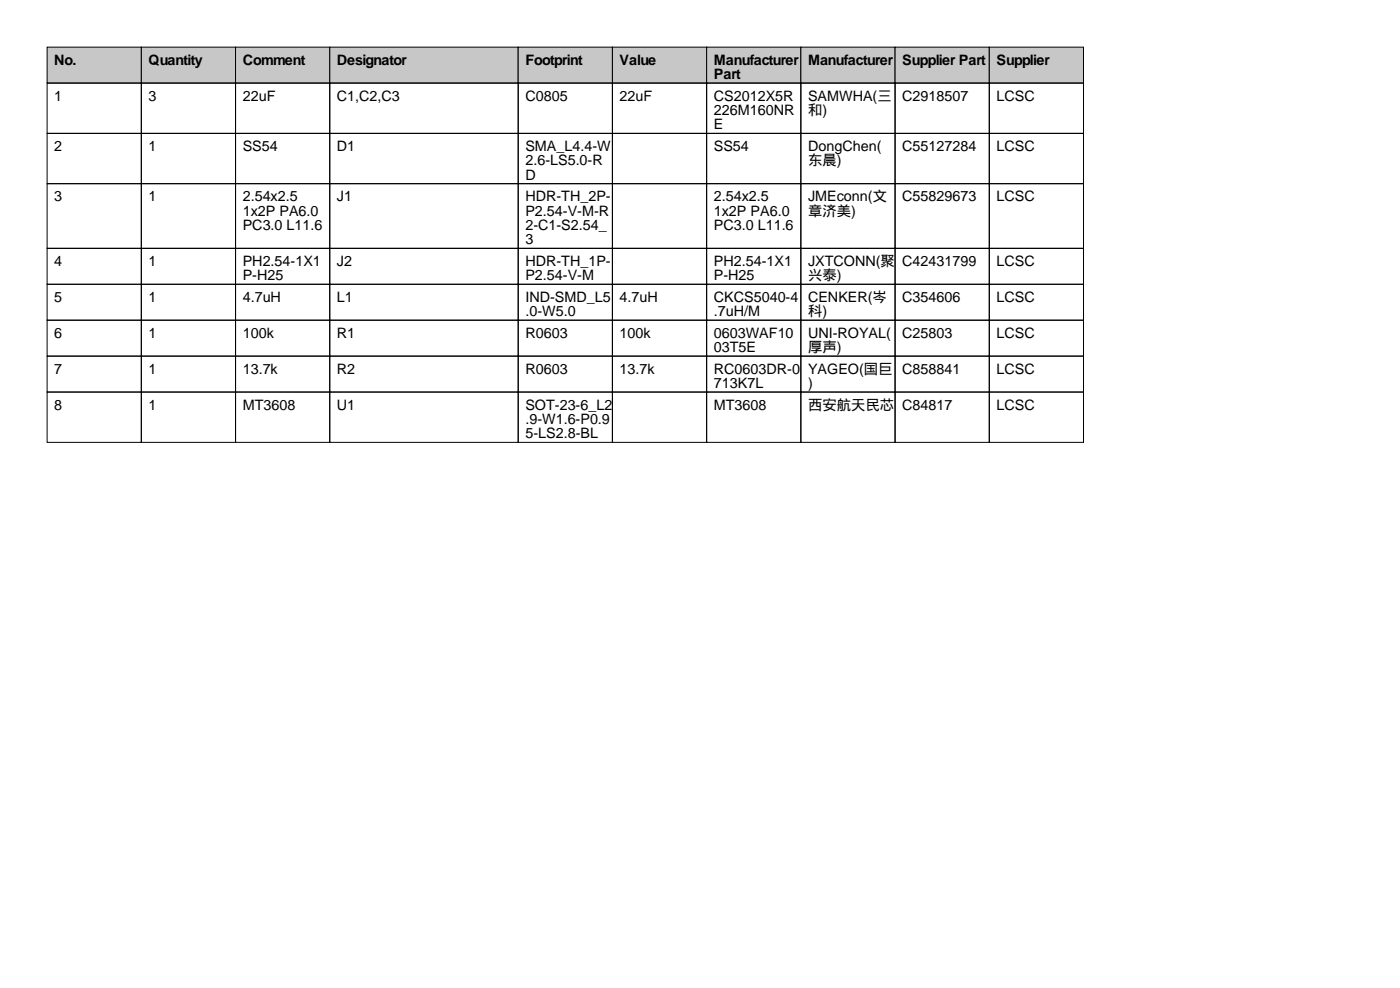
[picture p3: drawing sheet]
<svg xmlns="http://www.w3.org/2000/svg" width="297mm" height="210mm" viewBox="0 0 297 210" stroke-linecap="round" stroke-linejoin="round" font-family="sans-serif">
<defs><g id="words">
<g font-size="3">
<text x="11.5" y="13.7">No.</text>
<text x="31.5" y="13.7">Quantity</text>
<text x="51.5" y="13.7">Comment</text>
<text x="71.5" y="13.7">Designator</text>
<text x="111.5" y="13.7">Footprint</text>
<text x="131.5" y="13.7">Value</text>
<text x="151.5" y="13.7">Manufacturer</text>
<text x="151.5" y="16.8">Part</text>
<text x="171.5" y="13.7">Manufacturer</text>
<text x="191.5" y="13.7">Supplier Part</text>
<text x="211.5" y="13.7">Supplier</text>
<text x="11.5" y="21.3">1</text>
<text x="31.5" y="21.3">3</text>
<text x="51.5" y="21.3">22uF</text>
<text x="71.5" y="21.3">C1,C2,C3</text>
<text x="111.5" y="21.3">C0805</text>
<text x="131.5" y="21.3">22uF</text>
<text x="151.5" y="21.3">CS2012X5R</text>
<text x="171.5" y="21.3">SAMWHA(三</text>
<text x="191.5" y="21.3">C2918507</text>
<text x="211.5" y="21.3">LCSC</text>
<text x="151.5" y="24.4">226M160NR</text>
<text x="151.5" y="27.4">E</text>
<text x="171.5" y="24.4">和)</text>
<text x="11.5" y="32">2</text>
<text x="31.5" y="32">1</text>
<text x="51.5" y="32">SS54</text>
<text x="71.5" y="32">D1</text>
<text x="111.5" y="32">SMA_L4.4-W</text>
<text x="111.5" y="35.1">2.6-LS5.0-R</text>
<text x="151.5" y="32">SS54</text>
<text x="171.5" y="32">DongChen(</text>
<text x="171.5" y="35.1">东晨)</text>
<text x="191.5" y="32">C55127284</text>
<text x="211.5" y="32">LCSC</text>
<text x="111.5" y="38.1">D</text>
<text x="11.5" y="42.7">3</text>
<text x="31.5" y="42.7">1</text>
<text x="51.5" y="42.7">2.54x2.5</text>
<text x="51.5" y="45.7">1x2P PA6.0</text>
<text x="71.5" y="42.7">J1</text>
<text x="111.5" y="42.7">HDR-TH_2P-</text>
<text x="111.5" y="45.7">P2.54-V-M-R</text>
<text x="151.5" y="42.7">2.54x2.5</text>
<text x="151.5" y="45.7">1x2P PA6.0</text>
<text x="171.5" y="42.7">JMEconn(文</text>
<text x="171.5" y="45.7">章济美)</text>
<text x="191.5" y="42.7">C55829673</text>
<text x="211.5" y="42.7">LCSC</text>
<text x="51.5" y="48.8">PC3.0 L11.6</text>
<text x="111.5" y="48.8">2-C1-S2.54_</text>
<text x="111.5" y="51.8">3</text>
<text x="151.5" y="48.8">PC3.0 L11.6</text>
<text x="11.5" y="56.4">4</text>
<text x="31.5" y="56.4">1</text>
<text x="51.5" y="56.4">PH2.54-1X1</text>
<text x="51.5" y="59.4">P-H25</text>
<text x="71.5" y="56.4">J2</text>
<text x="111.5" y="56.4">HDR-TH_1P-</text>
<text x="111.5" y="59.4">P2.54-V-M</text>
<text x="151.5" y="56.4">PH2.54-1X1</text>
<text x="151.5" y="59.4">P-H25</text>
<text x="171.5" y="56.4">JXTCONN(聚</text>
<text x="171.5" y="59.4">兴泰)</text>
<text x="191.5" y="56.4">C42431799</text>
<text x="211.5" y="56.4">LCSC</text>
<text x="11.5" y="64">5</text>
<text x="31.5" y="64">1</text>
<text x="51.5" y="64">4.7uH</text>
<text x="71.5" y="64">L1</text>
<text x="111.5" y="64">IND-SMD_L5</text>
<text x="131.5" y="64">4.7uH</text>
<text x="151.5" y="64">CKCS5040-4</text>
<text x="171.5" y="64">CENKER(岑</text>
<text x="191.5" y="64">C354606</text>
<text x="211.5" y="64">LCSC</text>
<text x="11.5" y="71.6">6</text>
<text x="31.5" y="71.6">1</text>
<text x="51.5" y="71.6">100k</text>
<text x="71.5" y="71.6">R1</text>
<text x="111.5" y="67.1">.0-W5.0</text>
<text x="111.5" y="71.6">R0603</text>
<text x="131.5" y="71.6">100k</text>
<text x="151.5" y="67.1">.7uH/M</text>
<text x="151.5" y="71.6">0603WAF10</text>
<text x="171.5" y="67.1">科)</text>
<text x="171.5" y="71.6">UNI-ROYAL(</text>
<text x="191.5" y="71.6">C25803</text>
<text x="211.5" y="71.6">LCSC</text>
<text x="151.5" y="74.7">03T5E</text>
<text x="171.5" y="74.7">厚声)</text>
<text x="11.5" y="79.3">7</text>
<text x="31.5" y="79.3">1</text>
<text x="51.5" y="79.3">13.7k</text>
<text x="71.5" y="79.3">R2</text>
<text x="111.5" y="79.3">R0603</text>
<text x="131.5" y="79.3">13.7k</text>
<text x="151.5" y="79.3">RC0603DR-0</text>
<text x="151.5" y="82.3">713K7L</text>
<text x="171.5" y="79.3">YAGEO(国巨</text>
<text x="171.5" y="82.3">)</text>
<text x="191.5" y="79.3">C858841</text>
<text x="211.5" y="79.3">LCSC</text>
<text x="11.5" y="86.9">8</text>
<text x="31.5" y="86.9">1</text>
<text x="51.5" y="86.9">MT3608</text>
<text x="71.5" y="86.9">U1</text>
<text x="111.5" y="86.9">SOT-23-6_L2</text>
<text x="111.5" y="89.9">.9-W1.6-P0.9</text>
<text x="151.5" y="86.9">MT3608</text>
<text x="171.5" y="86.9">西安航天民芯</text>
<text x="191.5" y="86.9">C84817</text>
<text x="211.5" y="86.9">LCSC</text>
<text x="111.5" y="93">5-LS2.8-BL</text>
</g>
</g></defs>
<g fill="#c7c7c7" stroke="#000" stroke-width=".21">
<path d="M10 10h20v7.6h-20z"/>
<path d="M30 10h20v7.6h-20z"/>
<path d="M50 10h20v7.6h-20z"/>
<path d="M70 10h40v7.6h-40z"/>
<path d="M110 10h20v7.6h-20z"/>
<path d="M130 10h20v7.6h-20z"/>
<path d="M150 10h20v7.6h-20z"/>
<path d="M170 10h20v7.6h-20z"/>
<path d="M190 10h20v7.6h-20z"/>
<path d="M210 10h20v7.6h-20z"/>
</g>
<g fill="none" stroke="#000" stroke-width=".21">
<path d="M10 17.6h20v10.7h-20zM30 17.6h20v10.7h-20zM50 17.6h20v10.7h-20zM70 17.6h40v10.7h-40zM110 17.6h20v10.7h-20zM130 17.6h20v10.7h-20zM150 17.6h20v10.7h-20zM170 17.6h20v10.7h-20zM190 17.6h20v10.7h-20zM210 17.6h20v10.7h-20zM10 28.3h20v10.7h-20zM10 39h20v13.7h-20z"/>
<path d="M30 28.3h20v10.7h-20zM30 39h20v13.7h-20zM50 28.3h20v10.7h-20zM50 39h20v13.7h-20zM70 28.3h40v10.7h-40zM70 39h40v13.7h-40zM110 28.3h20v10.7h-20zM110 39h20v13.7h-20zM130 28.3h20v10.7h-20zM130 39h20v13.7h-20zM150 28.3h20v10.7h-20zM150 39h20v13.7h-20z"/>
<path d="M170 28.3h20v10.7h-20zM170 39h20v13.7h-20zM190 28.3h20v10.7h-20zM190 39h20v13.7h-20zM210 28.3h20v10.7h-20zM210 39h20v13.7h-20zM10 52.7h20v7.6h-20zM30 52.7h20v7.6h-20zM50 52.7h20v7.6h-20zM70 52.7h40v7.6h-40zM110 52.7h20v7.6h-20zM130 52.7h20v7.6h-20z"/>
<path d="M150 52.7h20v7.6h-20zM170 52.7h20v7.6h-20zM190 52.7h20v7.6h-20zM210 52.7h20v7.6h-20zM10 60.3h20v7.6h-20zM10 67.9h20v7.6h-20zM10 75.5h20v7.7h-20zM30 60.3h20v7.6h-20zM30 67.9h20v7.6h-20zM30 75.5h20v7.7h-20zM50 60.3h20v7.6h-20zM50 67.9h20v7.6h-20z"/>
<path d="M50 75.5h20v7.7h-20zM70 60.3h40v7.6h-40zM70 67.9h40v7.6h-40zM70 75.5h40v7.7h-40zM110 60.3h20v7.6h-20zM110 67.9h20v7.6h-20zM110 75.5h20v7.7h-20zM130 60.3h20v7.6h-20zM130 67.9h20v7.6h-20zM130 75.5h20v7.7h-20zM150 60.3h20v7.6h-20zM150 67.9h20v7.6h-20z"/>
<path d="M150 75.5h20v7.7h-20zM170 60.3h20v7.6h-20zM170 67.9h20v7.6h-20zM170 75.5h20v7.7h-20zM190 60.3h20v7.6h-20zM190 67.9h20v7.6h-20zM190 75.5h20v7.7h-20zM210 60.3h20v7.6h-20zM210 67.9h20v7.6h-20zM210 75.5h20v7.7h-20zM10 83.2h20v10.6h-20zM30 83.2h20v10.6h-20z"/>
<path d="M50 83.2h20v10.6h-20zM70 83.2h40v10.6h-40zM110 83.2h20v10.6h-20zM130 83.2h20v10.6h-20zM150 83.2h20v10.6h-20zM170 83.2h20v10.6h-20zM190 83.2h20v10.6h-20zM210 83.2h20v10.6h-20z"/>
</g>
<use href="#words"/>
</svg>
